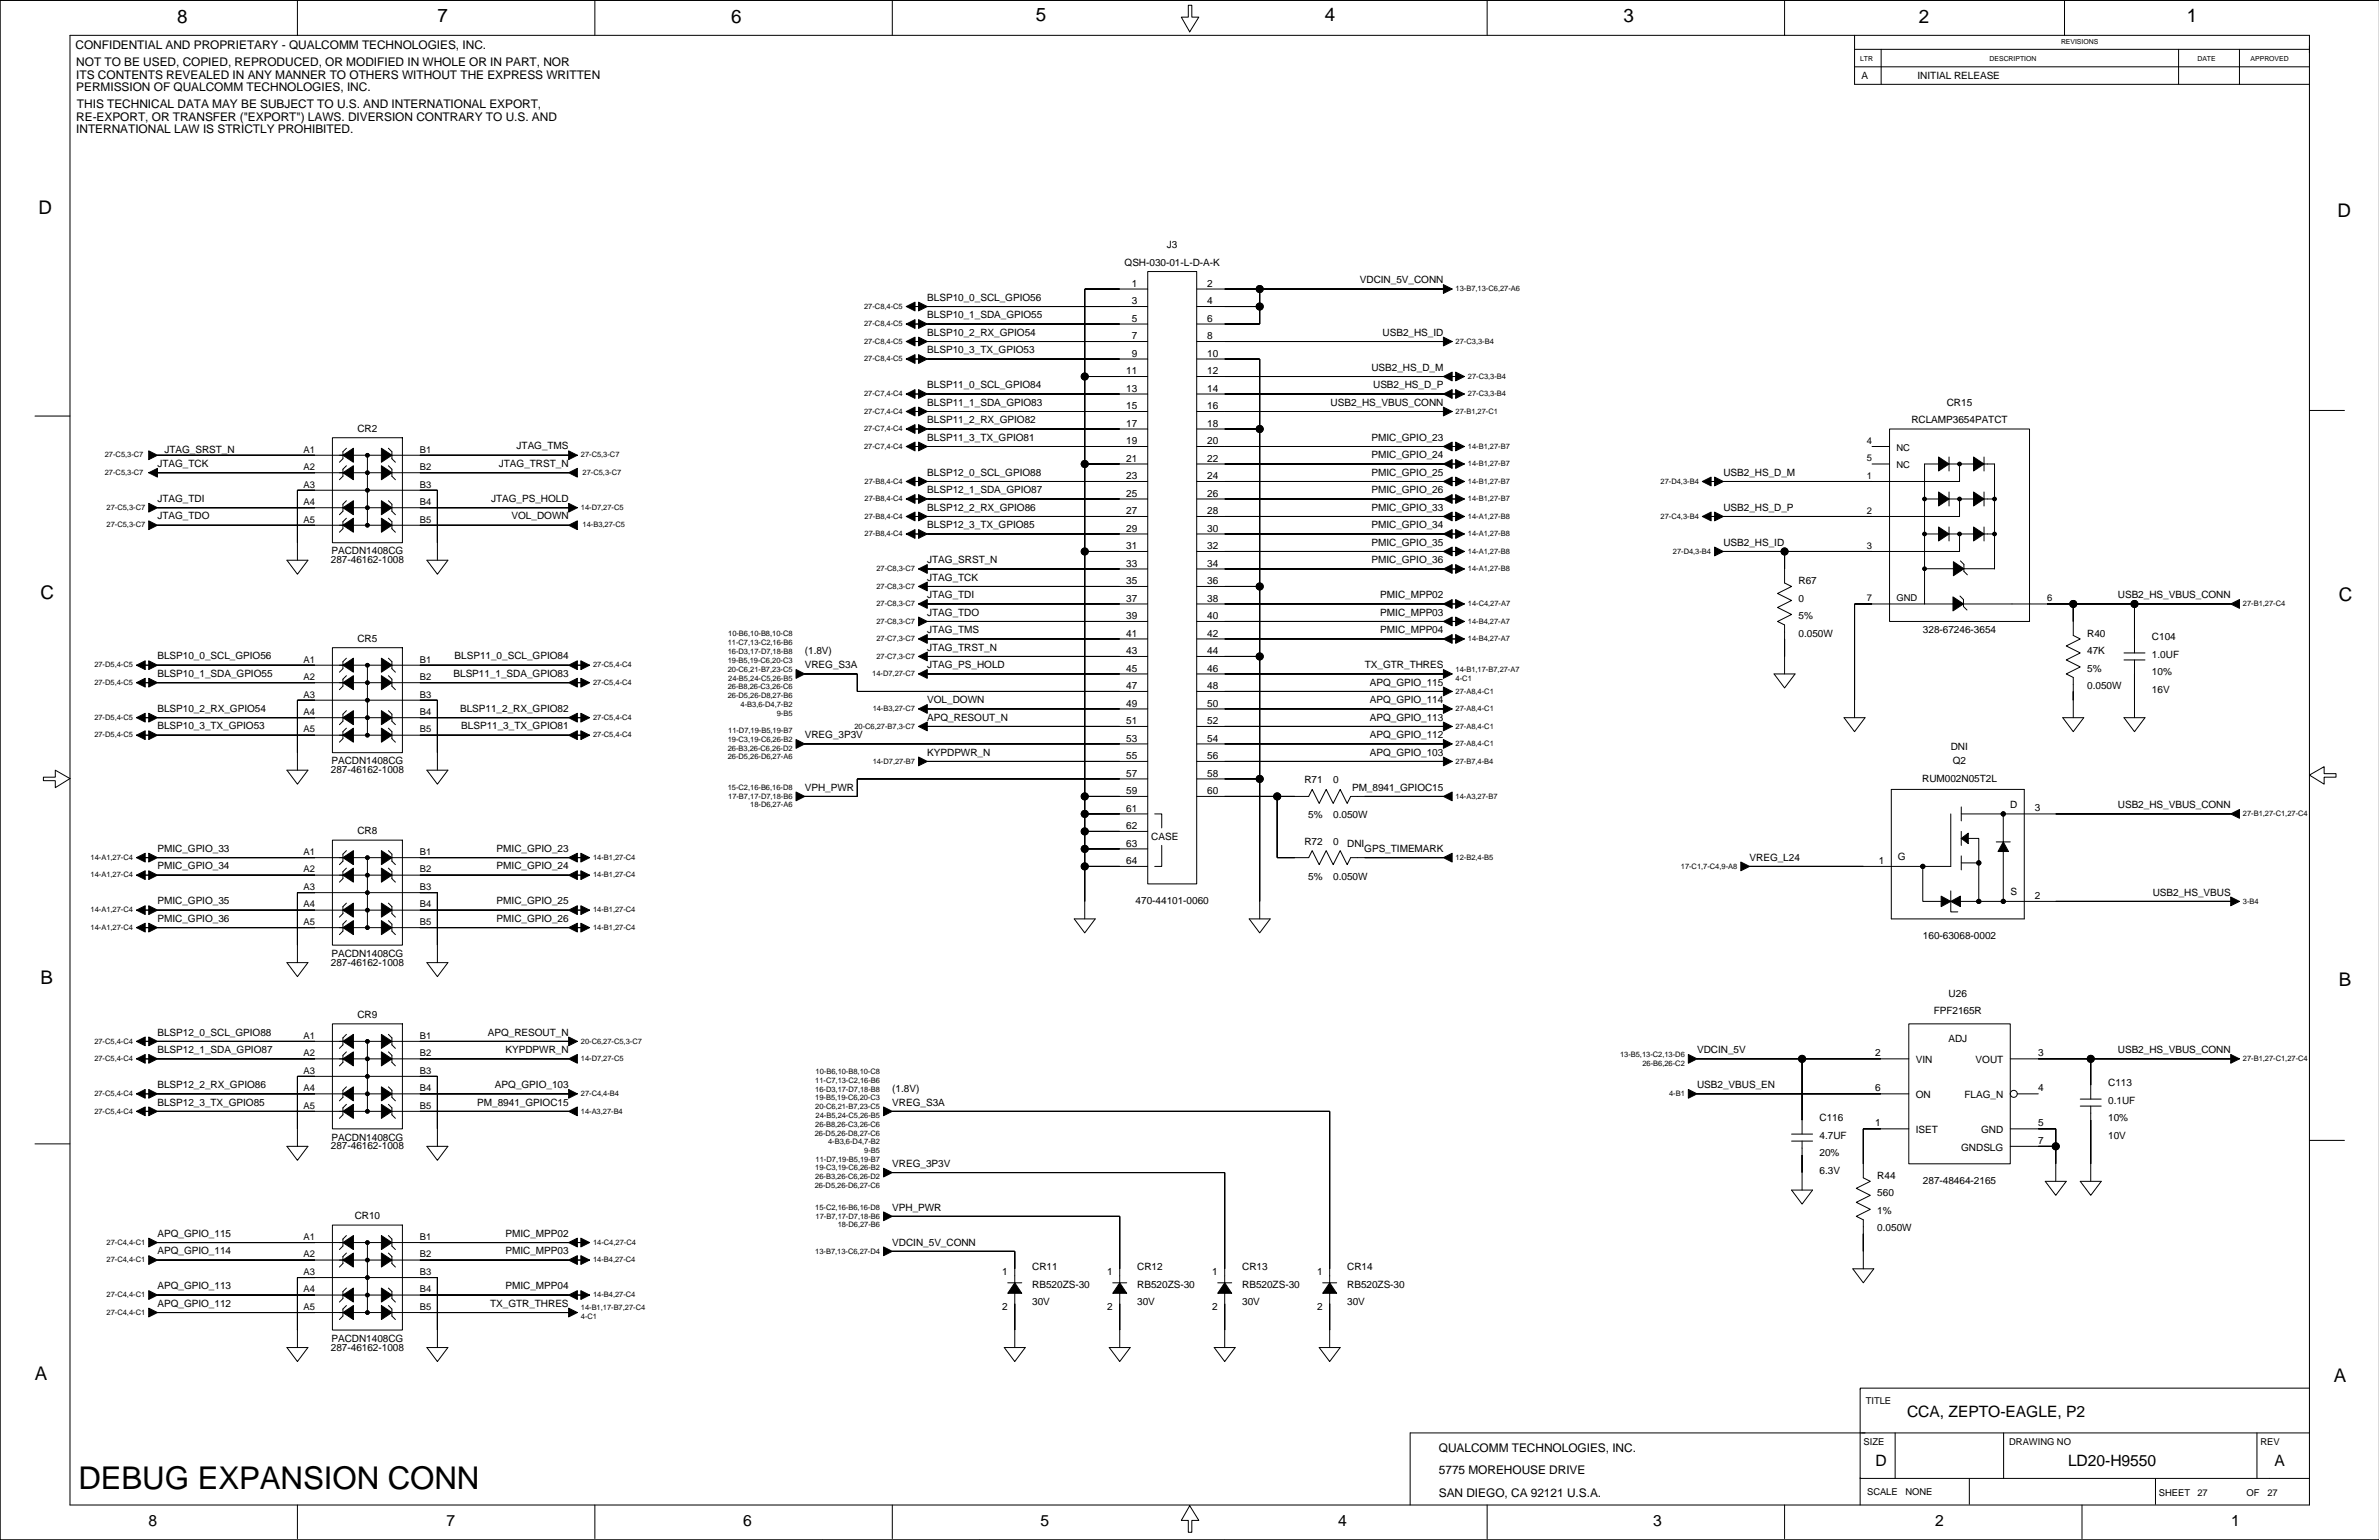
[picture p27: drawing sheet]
<svg xmlns="http://www.w3.org/2000/svg" width="863mm" height="559mm" viewBox="0 0 863 559" stroke-linecap="round" stroke-linejoin="round" font-family="sans-serif">
<defs><g id="words">
<text font-size="11.4" x="28.4" y="540.5">DEBUG EXPANSION CONN</text>
<g font-size="6.8">
<text x="64.2" y="8.2">8</text>
<text x="158.7" y="8">7</text>
<text x="265.4" y="8.2">6</text>
<text x="375.8" y="7.5">5</text>
<text x="480.7" y="7.5">4</text>
<text x="589.1" y="8">3</text>
<text x="696.3" y="8.2">2</text>
<text x="793.6" y="8">1</text>
<text x="14" y="77.8">D</text>
<text x="848.2" y="78.6">D</text>
<text x="14.7" y="217.5">C</text>
<text x="848.7" y="218.2">C</text>
<text x="14.7" y="357.1">B</text>
<text x="848.7" y="357.9">B</text>
<text x="12.7" y="500.6">A</text>
<text x="846.9" y="501.4">A</text>
</g>
<g font-size="5.7">
<text x="692" y="514.3">CCA, ZEPTO-EAGLE, P2</text>
<text x="680.6" y="532.1">D</text>
<text x="750.4" y="532.1">LD20-H9550</text>
<text x="825.3" y="532.1">A</text>
<text x="53.8" y="553.7">8</text>
<text x="162" y="553.7">7</text>
<text x="269.7" y="553.7">6</text>
<text x="377.6" y="553.7">5</text>
<text x="485.5" y="553.7">4</text>
<text x="599.8" y="553.7">3</text>
<text x="702.1" y="553.7">2</text>
<text x="809.6" y="553.7">1</text>
</g>
<g font-size="4.3">
<text x="27.4" y="18">CONFIDENTIAL AND PROPRIETARY - QUALCOMM TECHNOLOGIES, INC.</text>
<text x="27.7" y="24.1">NOT TO BE USED, COPIED, REPRODUCED, OR MODIFIED IN WHOLE OR IN PART, NOR</text>
<text x="27.7" y="28.6">ITS CONTENTS REVEALED IN ANY MANNER TO OTHERS WITHOUT THE EXPRESS WRITTEN</text>
<text x="27.7" y="33.2">PERMISSION OF QUALCOMM TECHNOLOGIES, INC.</text>
<text x="27.9" y="39.3">THIS TECHNICAL DATA MAY BE SUBJECT TO U.S. AND INTERNATIONAL EXPORT,</text>
<text x="27.7" y="43.9">RE-EXPORT, OR TRANSFER (&quot;EXPORT&quot;) LAWS. DIVERSION CONTRARY TO U.S. AND</text>
<text x="27.7" y="48.4">INTERNATIONAL LAW IS STRICTLY PROHIBITED.</text>
<text x="522.1" y="526.9">QUALCOMM TECHNOLOGIES, INC.</text>
<text x="522.1" y="534.7">5775 MOREHOUSE DRIVE</text>
<text x="522.1" y="543.1">SAN DIEGO, CA 92121 U.S.A.</text>
</g>
<g font-size="3.6">
<text x="675.5" y="28.8">A</text>
<text x="695.8" y="28.8">INITIAL RELEASE</text>
<text x="423.4" y="90.1">J3</text>
<text x="408.1" y="96.4">QSH-030-01-L-D-A-K</text>
<text x="410.6" y="104.1">1</text>
<text x="438.1" y="104.1">2</text>
<text x="493.4" y="102.8">VDCIN_5V_CONN</text>
<text x="336.5" y="109.1">BLSP10_0_SCL_GPIO56</text>
<text x="410.6" y="110.4">3</text>
<text x="438.1" y="110.4">4</text>
<text x="336.5" y="115.5">BLSP10_1_SDA_GPIO55</text>
<text x="410.6" y="116.7">5</text>
<text x="438.1" y="116.7">6</text>
<text x="336.5" y="121.8">BLSP10_2_RX_GPIO54</text>
<text x="410.6" y="123.1">7</text>
<text x="438.1" y="123.1">8</text>
<text x="501.7" y="121.8">USB2_HS_ID</text>
<text x="336.5" y="128.2">BLSP10_3_TX_GPIO53</text>
<text x="410.6" y="129.4">9</text>
<text x="438.1" y="129.4">10</text>
<text x="408.6" y="135.8">11</text>
<text x="438.1" y="135.8">12</text>
<text x="497.6" y="134.5">USB2_HS_D_M</text>
<text x="336.5" y="140.9">BLSP11_0_SCL_GPIO84</text>
<text x="408.6" y="142.1">13</text>
<text x="438.1" y="142.1">14</text>
<text x="498.3" y="140.9">USB2_HS_D_P</text>
<text x="336.5" y="147.2">BLSP11_1_SDA_GPIO83</text>
<text x="408.6" y="148.5">15</text>
<text x="438.1" y="148.5">16</text>
<text x="482.8" y="147.2">USB2_HS_VBUS_CONN</text>
<text x="706.4" y="147.2">CR15</text>
<text x="336.5" y="153.6">BLSP11_2_RX_GPIO82</text>
<text x="408.6" y="154.8">17</text>
<text x="438.1" y="154.8">18</text>
<text x="693.6" y="153.6">RCLAMP3654PATCT</text>
<text x="129.7" y="156.7">CR2</text>
<text x="336.5" y="159.9">BLSP11_3_TX_GPIO81</text>
<text x="408.6" y="161.2">19</text>
<text x="438.1" y="161.2">20</text>
<text x="497.6" y="159.9">PMIC_GPIO_23</text>
<text x="59.7" y="164.2">JTAG_SRST_N</text>
<text x="187.5" y="163.1">JTAG_TMS</text>
<text x="408.6" y="167.5">21</text>
<text x="438.1" y="167.5">22</text>
<text x="497.6" y="166.3">PMIC_GPIO_24</text>
<text x="57.1" y="169.4">JTAG_TCK</text>
<text x="181" y="169.4">JTAG_TRST_N</text>
<text x="336.5" y="172.6">BLSP12_0_SCL_GPIO88</text>
<text x="408.6" y="173.9">23</text>
<text x="438.1" y="173.9">24</text>
<text x="497.6" y="172.6">PMIC_GPIO_25</text>
<text x="625.3" y="172.6">USB2_HS_D_M</text>
<text x="336.5" y="179">BLSP12_1_SDA_GPIO87</text>
<text x="497.6" y="179">PMIC_GPIO_26</text>
<text x="57.1" y="182.1">JTAG_TDI</text>
<text x="178.2" y="182.1">JTAG_PS_HOLD</text>
<text x="336.5" y="185.3">BLSP12_2_RX_GPIO86</text>
<text x="408.6" y="180.2">25</text>
<text x="438.1" y="180.2">26</text>
<text x="497.6" y="185.3">PMIC_GPIO_33</text>
<text x="625.3" y="185.3">USB2_HS_D_P</text>
<text x="57.1" y="188.5">JTAG_TDO</text>
<text x="185.6" y="188.5">VOL_DOWN</text>
<text x="336.5" y="191.7">BLSP12_3_TX_GPIO85</text>
<text x="408.6" y="186.6">27</text>
<text x="438.1" y="186.6">28</text>
<text x="497.6" y="191.7">PMIC_GPIO_34</text>
<text x="408.6" y="192.9">29</text>
<text x="438.1" y="192.9">30</text>
<text x="120.3" y="201.2">PACDN1408CG</text>
<text x="408.6" y="199.3">31</text>
<text x="438.1" y="199.3">32</text>
<text x="497.6" y="198">PMIC_GPIO_35</text>
<text x="625.3" y="198">USB2_HS_ID</text>
<text x="120.1" y="204.4">287-46162-1008</text>
<text x="336.5" y="204.4">JTAG_SRST_N</text>
<text x="408.6" y="205.6">33</text>
<text x="438.1" y="205.6">34</text>
<text x="497.6" y="204.4">PMIC_GPIO_36</text>
<text x="336.5" y="210.7">JTAG_TCK</text>
<text x="408.6" y="212">35</text>
<text x="438.1" y="212">36</text>
<text x="652.6" y="211.9">R67</text>
<text x="336.5" y="217.1">JTAG_TDI</text>
<text x="408.6" y="218.3">37</text>
<text x="438.1" y="218.3">38</text>
<text x="500.9" y="217.1">PMIC_MPP02</text>
<text x="652.6" y="218.3">0</text>
<text x="768.5" y="217.1">USB2_HS_VBUS_CONN</text>
<text x="336.5" y="223.4">JTAG_TDO</text>
<text x="408.6" y="224.7">39</text>
<text x="438.1" y="224.7">40</text>
<text x="500.9" y="223.4">PMIC_MPP03</text>
<text x="652.6" y="224.6">5%</text>
<text x="129.7" y="232.9">CR5</text>
<text x="336.5" y="229.8">JTAG_TMS</text>
<text x="408.6" y="231">41</text>
<text x="438.1" y="231">42</text>
<text x="500.9" y="229.8">PMIC_MPP04</text>
<text x="652.6" y="231">0.050W</text>
<text x="697.8" y="229.8">328-67246-3654</text>
<text x="757.4" y="231">R40</text>
<text x="780.9" y="232.2">C104</text>
<text x="57.1" y="239.3">BLSP10_0_SCL_GPIO56</text>
<text x="165" y="239.3">BLSP11_0_SCL_GPIO84</text>
<text x="292" y="237.4">(1.8V)</text>
<text x="336.5" y="236.1">JTAG_TRST_N</text>
<text x="408.6" y="237.4">43</text>
<text x="438.1" y="237.4">44</text>
<text x="757.4" y="237.3">47K</text>
<text x="780.9" y="238.6">1.0UF</text>
<text x="57.1" y="245.6">BLSP10_1_SDA_GPIO55</text>
<text x="164.6" y="245.6">BLSP11_1_SDA_GPIO83</text>
<text x="292" y="242.5">VREG_S3A</text>
<text x="336.5" y="242.5">JTAG_PS_HOLD</text>
<text x="408.6" y="243.7">45</text>
<text x="438.1" y="243.7">46</text>
<text x="495.3" y="242.5">TX_GTR_THRES</text>
<text x="757.4" y="243.7">5%</text>
<text x="780.9" y="244.9">10%</text>
<text x="408.6" y="250.1">47</text>
<text x="438.1" y="250.1">48</text>
<text x="497" y="248.8">APQ_GPIO_115</text>
<text x="757.4" y="250">0.050W</text>
<text x="780.9" y="251.3">16V</text>
<text x="336.5" y="255.2">VOL_DOWN</text>
<text x="408.6" y="256.4">49</text>
<text x="438.1" y="256.4">50</text>
<text x="497" y="255.2">APQ_GPIO_114</text>
<text x="57.1" y="258.3">BLSP10_2_RX_GPIO54</text>
<text x="167" y="258.3">BLSP11_2_RX_GPIO82</text>
<text x="336.5" y="261.5">APQ_RESOUT_N</text>
<text x="408.6" y="262.8">51</text>
<text x="438.1" y="262.8">52</text>
<text x="497" y="261.5">APQ_GPIO_113</text>
<text x="57.1" y="264.7">BLSP10_3_TX_GPIO53</text>
<text x="167.4" y="264.7">BLSP11_3_TX_GPIO81</text>
<text x="292" y="267.9">VREG_3P3V</text>
<text x="408.6" y="269.1">53</text>
<text x="438.1" y="269.1">54</text>
<text x="497" y="267.9">APQ_GPIO_112</text>
<text x="336.5" y="274.2">KYPDPWR_N</text>
<text x="408.6" y="275.5">55</text>
<text x="438.1" y="275.5">56</text>
<text x="497" y="274.2">APQ_GPIO_103</text>
<text x="707.9" y="272.3">DNI</text>
<text x="120.1" y="280.5">287-46162-1008</text>
<text x="120.3" y="277.4">PACDN1408CG</text>
<text x="408.6" y="281.8">57</text>
<text x="438.1" y="281.8">58</text>
<text x="708.6" y="277.4">Q2</text>
<text x="292" y="286.9">VPH_PWR</text>
<text x="473.3" y="284.3">R71</text>
<text x="483.8" y="284.3">0</text>
<text x="490.6" y="286.9">PM_8941_GPIOC15</text>
<text x="697.5" y="283.7">RUM002N05T2L</text>
<text x="408.6" y="288.2">59</text>
<text x="438.1" y="288.2">60</text>
<text x="729.4" y="293.2">D</text>
<text x="768.5" y="293.2">USB2_HS_VBUS_CONN</text>
<text x="408.6" y="294.5">61</text>
<text x="474.7" y="297">5%</text>
<text x="483.8" y="297">0.050W</text>
<text x="738.3" y="294.4">3</text>
<text x="129.7" y="302.7">CR8</text>
<text x="408.6" y="300.9">62</text>
<text x="417.7" y="304.9">CASE</text>
<text x="57.1" y="309.1">PMIC_GPIO_33</text>
<text x="180.2" y="309.1">PMIC_GPIO_23</text>
<text x="408.6" y="307.2">63</text>
<text x="473.3" y="306.5">R72</text>
<text x="483.8" y="306.5">0</text>
<text x="488.8" y="307.2">DNI</text>
<text x="495" y="309.1">GPS_TIMEMARK</text>
<text x="57.1" y="315.5">PMIC_GPIO_34</text>
<text x="180.2" y="315.5">PMIC_GPIO_24</text>
<text x="408.6" y="313.6">64</text>
<text x="634.9" y="312.3">VREG_L24</text>
<text x="681.7" y="313.4">1</text>
<text x="688.7" y="312.2">G</text>
<text x="474.7" y="319.2">5%</text>
<text x="483.8" y="319.2">0.050W</text>
<text x="57.1" y="328.2">PMIC_GPIO_35</text>
<text x="180.2" y="328.2">PMIC_GPIO_25</text>
<text x="412.1" y="328.2">470-44101-0060</text>
<text x="729.5" y="324.9">S</text>
<text x="738.3" y="326.1">2</text>
<text x="781.1" y="325">USB2_HS_VBUS</text>
<text x="57.1" y="334.5">PMIC_GPIO_36</text>
<text x="180.2" y="334.5">PMIC_GPIO_26</text>
<text x="697.8" y="340.9">160-63068-0002</text>
<text x="120.3" y="347.2">PACDN1408CG</text>
<text x="120.1" y="350.4">287-46162-1008</text>
<text x="707.1" y="361.7">U26</text>
<text x="129.7" y="369.4">CR9</text>
<text x="701.7" y="368.1">FPF2165R</text>
<text x="57.1" y="375.8">BLSP12_0_SCL_GPIO88</text>
<text x="177" y="375.8">APQ_RESOUT_N</text>
<text x="57.1" y="382.1">BLSP12_1_SDA_GPIO87</text>
<text x="183.5" y="382.1">KYPDPWR_N</text>
<text x="615.8" y="382.1">VDCIN_5V</text>
<text x="680.5" y="383.3">2</text>
<text x="707" y="378.3">ADJ</text>
<text x="739.6" y="383.3">3</text>
<text x="768.5" y="382.1">USB2_HS_VBUS_CONN</text>
<text x="695.2" y="385.9">VIN</text>
<text x="716.9" y="385.9">VOUT</text>
<text x="57.1" y="394.8">BLSP12_2_RX_GPIO86</text>
<text x="179.6" y="394.8">APQ_GPIO_103</text>
<text x="615.8" y="394.8">USB2_VBUS_EN</text>
<text x="680.5" y="396">6</text>
<text x="739.6" y="396">4</text>
<text x="765" y="394.1">C113</text>
<text x="57.1" y="401.2">BLSP12_3_TX_GPIO85</text>
<text x="173.2" y="401.2">PM_8941_GPIOC15</text>
<text x="323.8" y="401.2">VREG_S3A</text>
<text x="323.8" y="396.1">(1.8V)</text>
<text x="695.2" y="398.6">ON</text>
<text x="712.9" y="398.6">FLAG_N</text>
<text x="765" y="400.5">0.1UF</text>
<text x="660.2" y="406.8">C116</text>
<text x="765" y="406.8">10%</text>
<text x="120.3" y="413.9">PACDN1408CG</text>
<text x="660.2" y="413.2">4.7UF</text>
<text x="680.5" y="408.7">1</text>
<text x="695.2" y="411.3">ISET</text>
<text x="718.9" y="411.3">GND</text>
<text x="739.6" y="408.7">5</text>
<text x="765" y="413.2">10V</text>
<text x="120.1" y="417">287-46162-1008</text>
<text x="660.2" y="419.5">20%</text>
<text x="711.6" y="417.6">GNDSLG</text>
<text x="739.6" y="415">7</text>
<text x="323.8" y="423.4">VREG_3P3V</text>
<text x="660.2" y="425.9">6.3V</text>
<text x="681.2" y="427.8">R44</text>
<text x="697.8" y="429.7">287-48464-2165</text>
<text x="681.2" y="434.1">560</text>
<text x="128.7" y="442.4">CR10</text>
<text x="323.8" y="439.3">VPH_PWR</text>
<text x="681.2" y="440.5">1%</text>
<text x="57.1" y="448.8">APQ_GPIO_115</text>
<text x="183.4" y="448.8">PMIC_MPP02</text>
<text x="681.2" y="446.8">0.050W</text>
<text x="57.1" y="455.1">APQ_GPIO_114</text>
<text x="183.4" y="455.1">PMIC_MPP03</text>
<text x="323.8" y="452">VDCIN_5V_CONN</text>
<text x="374.6" y="461">CR11</text>
<text x="412.7" y="461">CR12</text>
<text x="450.7" y="461">CR13</text>
<text x="488.8" y="461">CR14</text>
<text x="57.1" y="467.8">APQ_GPIO_113</text>
<text x="183.4" y="467.8">PMIC_MPP04</text>
<text x="363.7" y="462.5">1</text>
<text x="374.6" y="467.4">RB520ZS-30</text>
<text x="401.8" y="462.5">1</text>
<text x="412.7" y="467.4">RB520ZS-30</text>
<text x="439.8" y="462.5">1</text>
<text x="450.7" y="467.4">RB520ZS-30</text>
<text x="477.9" y="462.5">1</text>
<text x="488.8" y="467.4">RB520ZS-30</text>
<text x="374.6" y="473.7">30V</text>
<text x="412.7" y="473.7">30V</text>
<text x="450.7" y="473.7">30V</text>
<text x="488.8" y="473.7">30V</text>
<text x="57.1" y="474.2">APQ_GPIO_112</text>
<text x="177.8" y="474.2">TX_GTR_THRES</text>
<text x="363.7" y="475.2">2</text>
<text x="401.8" y="475.2">2</text>
<text x="439.8" y="475.2">2</text>
<text x="477.9" y="475.2">2</text>
<text x="120.1" y="490.1">287-46162-1008</text>
<text x="120.3" y="486.9">PACDN1408CG</text>
</g>
<g font-size="3.4">
<text x="677.4" y="161">4</text>
<text x="110.1" y="164.2">A1</text>
<text x="152.4" y="164.2">B1</text>
<text x="677.4" y="167.4">5</text>
<text x="688.2" y="163.6">NC</text>
<text x="110.1" y="170.6">A2</text>
<text x="152.4" y="170.6">B2</text>
<text x="677.4" y="173.7">1</text>
<text x="688.2" y="169.9">NC</text>
<text x="110.1" y="176.9">A3</text>
<text x="152.4" y="176.9">B3</text>
<text x="110.1" y="183.3">A4</text>
<text x="152.4" y="183.3">B4</text>
<text x="110.1" y="189.6">A5</text>
<text x="152.4" y="189.6">B5</text>
<text x="677.4" y="186.4">2</text>
<text x="677.4" y="199.1">3</text>
<text x="677.4" y="218.2">7</text>
<text x="688.2" y="218.2">GND</text>
<text x="742.8" y="218.2">6</text>
<text x="110.1" y="240.4">A1</text>
<text x="152.4" y="240.4">B1</text>
<text x="110.1" y="246.7">A2</text>
<text x="152.4" y="246.7">B2</text>
<text x="110.1" y="253.1">A3</text>
<text x="152.4" y="253.1">B3</text>
<text x="110.1" y="259.4">A4</text>
<text x="152.4" y="259.4">B4</text>
<text x="110.1" y="265.8">A5</text>
<text x="152.4" y="265.8">B5</text>
<text x="110.1" y="310.2">A1</text>
<text x="152.4" y="310.2">B1</text>
<text x="110.1" y="316.6">A2</text>
<text x="152.4" y="316.6">B2</text>
<text x="110.1" y="322.9">A3</text>
<text x="152.4" y="322.9">B3</text>
<text x="110.1" y="329.3">A4</text>
<text x="152.4" y="329.3">B4</text>
<text x="110.1" y="335.6">A5</text>
<text x="152.4" y="335.6">B5</text>
<text x="110.1" y="376.9">A1</text>
<text x="152.4" y="376.9">B1</text>
<text x="110.1" y="383.2">A2</text>
<text x="152.4" y="383.2">B2</text>
<text x="110.1" y="389.6">A3</text>
<text x="152.4" y="389.6">B3</text>
<text x="110.1" y="395.9">A4</text>
<text x="152.4" y="395.9">B4</text>
<text x="110.1" y="402.3">A5</text>
<text x="152.4" y="402.3">B5</text>
<text x="110.1" y="449.9">A1</text>
<text x="152.4" y="449.9">B1</text>
<text x="110.1" y="456.2">A2</text>
<text x="152.4" y="456.2">B2</text>
<text x="110.1" y="462.6">A3</text>
<text x="152.4" y="462.6">B3</text>
<text x="110.1" y="468.9">A4</text>
<text x="152.4" y="468.9">B4</text>
<text x="110.1" y="475.3">A5</text>
<text x="152.4" y="475.3">B5</text>
<text x="677" y="509.3">TITLE</text>
<text x="676.2" y="524.3">SIZE</text>
<text x="729.1" y="524.3">DRAWING NO</text>
<text x="820.2" y="524.3">REV</text>
<text x="677.5" y="542.6">SCALE</text>
<text x="691.4" y="542.6">NONE</text>
<text x="783.4" y="542.8">SHEET</text>
<text x="797.4" y="542.8">27</text>
<text x="815.2" y="542.8">OF</text>
<text x="822.8" y="542.8">27</text>
</g>
<g font-size="2.7">
<text x="528.2" y="105.7">13-B7,13-C6,27-A6</text>
<text x="313.6" y="112">27-C8,4-C5</text>
<text x="313.6" y="118.4">27-C8,4-C5</text>
<text x="313.6" y="124.7">27-C8,4-C5</text>
<text x="528.2" y="124.7">27-C3,3-B4</text>
<text x="313.6" y="131.1">27-C8,4-C5</text>
<text x="532.6" y="137.4">27-C3,3-B4</text>
<text x="313.6" y="143.8">27-C7,4-C4</text>
<text x="532.6" y="143.8">27-C3,3-B4</text>
<text x="313.6" y="150.1">27-C7,4-C4</text>
<text x="528.2" y="150.1">27-B1,27-C1</text>
<text x="313.6" y="156.5">27-C7,4-C4</text>
<text x="38" y="166">27-C5,3-C7</text>
<text x="210.8" y="166">27-C5,3-C7</text>
<text x="313.6" y="162.8">27-C7,4-C4</text>
<text x="532.6" y="162.8">14-B1,27-B7</text>
<text x="38" y="172.4">27-C5,3-C7</text>
<text x="211.4" y="172.4">27-C5,3-C7</text>
<text x="532.6" y="169.2">14-B1,27-B7</text>
<text x="313.7" y="175.5">27-B8,4-C4</text>
<text x="532.6" y="175.5">14-B1,27-B7</text>
<text x="602.6" y="175.5">27-D4,3-B4</text>
<text x="38.7" y="185">27-C5,3-C7</text>
<text x="210.8" y="185">14-D7,27-C5</text>
<text x="313.7" y="181.9">27-B8,4-C4</text>
<text x="532.6" y="181.9">14-B1,27-B7</text>
<text x="38.7" y="191.4">27-C5,3-C7</text>
<text x="211.4" y="191.4">14-B3,27-C5</text>
<text x="313.7" y="188.2">27-B8,4-C4</text>
<text x="532.6" y="188.2">14-A1,27-B8</text>
<text x="602.6" y="188.2">27-C4,3-B4</text>
<text x="313.7" y="194.6">27-B8,4-C4</text>
<text x="532.6" y="194.6">14-A1,27-B8</text>
<text x="532.6" y="200.9">14-A1,27-B8</text>
<text x="607" y="200.9">27-D4,3-B4</text>
<text x="318" y="207.3">27-C8,3-C7</text>
<text x="532.6" y="207.3">14-A1,27-B8</text>
<text x="318" y="213.6">27-C8,3-C7</text>
<text x="318" y="220">27-C8,3-C7</text>
<text x="532.6" y="220">14-C4,27-A7</text>
<text x="813.9" y="220">27-B1,27-C4</text>
<text x="318" y="226.3">27-C8,3-C7</text>
<text x="532.6" y="226.3">14-B4,27-A7</text>
<text x="264.2" y="230.9">10-B6,10-B8,10-C8</text>
<text x="318" y="232.7">27-C7,3-C7</text>
<text x="532.6" y="232.7">14-B4,27-A7</text>
<text x="264.1" y="234.2">11-C7,13-C2,16-B6</text>
<text x="264.1" y="237.4">16-D3,17-D7,18-B8</text>
<text x="318" y="239">27-C7,3-C7</text>
<text x="34.2" y="242.2">27-D5,4-C5</text>
<text x="215.2" y="242.2">27-C5,4-C4</text>
<text x="264.1" y="240.6">19-B5,19-C6,20-C3</text>
<text x="264.1" y="243.8">20-C6,21-B7,23-C5</text>
<text x="316.5" y="245.4">14-D7,27-C7</text>
<text x="528.2" y="243.8">14-B1,17-B7,27-A7</text>
<text x="34.2" y="248.5">27-D5,4-C5</text>
<text x="215.2" y="248.5">27-C5,4-C4</text>
<text x="264.1" y="250.2">26-B8,26-C3,26-C6</text>
<text x="264.2" y="247">24-B5,24-C5,26-B5</text>
<text x="528.2" y="247">4-C1</text>
<text x="528.2" y="251.7">27-A8,4-C1</text>
<text x="264.1" y="253.4">26-D5,26-D8,27-B6</text>
<text x="268.8" y="256.6">4-B3,6-D4,7-B2</text>
<text x="34.2" y="261.2">27-D5,4-C5</text>
<text x="215.2" y="261.2">27-C5,4-C4</text>
<text x="281.9" y="259.8">9-B5</text>
<text x="316.7" y="258.1">14-B3,27-C7</text>
<text x="528.2" y="258.1">27-A8,4-C1</text>
<text x="34.2" y="267.6">27-D5,4-C5</text>
<text x="215.2" y="267.6">27-C5,4-C4</text>
<text x="264.1" y="269.2">19-C3,19-C6,26-B2</text>
<text x="264.2" y="266">11-D7,19-B5,19-B7</text>
<text x="310" y="264.4">20-C6,27-B7,3-C7</text>
<text x="528.2" y="264.4">27-A8,4-C1</text>
<text x="264.1" y="272.4">26-B3,26-C6,26-D2</text>
<text x="264.1" y="275.6">26-D5,26-D6,27-A6</text>
<text x="528.2" y="270.8">27-A8,4-C1</text>
<text x="316.7" y="277.1">14-D7,27-B7</text>
<text x="528.2" y="277.1">27-B7,4-B4</text>
<text x="264.1" y="286.6">15-C2,16-B6,16-D8</text>
<text x="264.2" y="289.8">17-B7,17-D7,18-B6</text>
<text x="272.2" y="293">18-D6,27-A6</text>
<text x="528.2" y="289.8">14-A3,27-B7</text>
<text x="813.9" y="296.1">27-B1,27-C1,27-C4</text>
<text x="32.9" y="312">14-A1,27-C4</text>
<text x="215.2" y="312">14-B1,27-C4</text>
<text x="528.2" y="312">12-B2,4-B5</text>
<text x="609.9" y="315.2">17-C1,7-C4,9-A8</text>
<text x="32.9" y="318.4">14-A1,27-C4</text>
<text x="215.2" y="318.4">14-B1,27-C4</text>
<text x="813.9" y="327.9">3-B4</text>
<text x="32.9" y="331.1">14-A1,27-C4</text>
<text x="215.2" y="331.1">14-B1,27-C4</text>
<text x="32.9" y="337.4">14-A1,27-C4</text>
<text x="215.2" y="337.4">14-B1,27-C4</text>
<text x="34.2" y="378.7">27-C5,4-C4</text>
<text x="210.8" y="378.7">20-C6,27-C5,3-C7</text>
<text x="587.9" y="383.4">13-B5,13-C2,13-D6</text>
<text x="34.2" y="385">27-C5,4-C4</text>
<text x="210.8" y="385">14-D7,27-C5</text>
<text x="296" y="389.7">10-B6,10-B8,10-C8</text>
<text x="596" y="386.6">26-B6,26-C2</text>
<text x="813.9" y="385">27-B1,27-C1,27-C4</text>
<text x="295.8" y="392.9">11-C7,13-C2,16-B6</text>
<text x="34.2" y="397.7">27-C5,4-C4</text>
<text x="210.8" y="397.7">27-C4,4-B4</text>
<text x="295.8" y="396.1">16-D3,17-D7,18-B8</text>
<text x="295.8" y="399.3">19-B5,19-C6,20-C3</text>
<text x="605.6" y="397.7">4-B1</text>
<text x="34.2" y="404.1">27-C5,4-C4</text>
<text x="210.8" y="404.1">14-A3,27-B4</text>
<text x="295.8" y="402.5">20-C6,21-B7,23-C5</text>
<text x="296" y="405.7">24-B5,24-C5,26-B5</text>
<text x="295.7" y="412.1">26-D5,26-D8,27-C6</text>
<text x="295.8" y="408.9">26-B8,26-C3,26-C6</text>
<text x="300.5" y="415.3">4-B3,6-D4,7-B2</text>
<text x="313.6" y="418.5">9-B5</text>
<text x="295.8" y="424.7">19-C3,19-C6,26-B2</text>
<text x="296" y="421.5">11-D7,19-B5,19-B7</text>
<text x="295.7" y="431.1">26-D5,26-D6,27-C6</text>
<text x="295.8" y="427.9">26-B3,26-C6,26-D2</text>
<text x="295.8" y="439">15-C2,16-B6,16-D8</text>
<text x="296" y="442.2">17-B7,17-D7,18-B6</text>
<text x="304" y="445.4">18-D6,27-B6</text>
<text x="38.7" y="451.7">27-C4,4-C1</text>
<text x="215.2" y="451.7">14-C4,27-C4</text>
<text x="295.8" y="454.9">13-B7,13-C6,27-D4</text>
<text x="38.7" y="458">27-C4,4-C1</text>
<text x="215.2" y="458">14-B4,27-C4</text>
<text x="38.7" y="470.7">27-C4,4-C1</text>
<text x="215.2" y="470.7">14-B4,27-C4</text>
<text x="38.7" y="477.1">27-C4,4-C1</text>
<text x="210.8" y="475.5">14-B1,17-B7,27-C4</text>
<text x="210.8" y="478.7">4-C1</text>
</g>
<g font-size="2.5">
<text x="747.9" y="16.1">REVISIONS</text>
<text x="675" y="22.2">LTR</text>
<text x="722" y="22.2">DESCRIPTION</text>
<text x="797.4" y="22.2">DATE</text>
<text x="816.7" y="22.2">APPROVED</text>
</g>
</g></defs>
<g fill="none" stroke="#000" stroke-width=".36">
<path d="M0 .1h863.3h-863.3v558.7zM25.4 12.8h812.6v533.3h-812.6zM107.9 .1v12.7M215.9 .1v12.7M323.8 .1v12.7M431.2 1.9h1.3v4.3h2.5l-3.3 5.4-3-5.4h2.5zM539.6 .1v12.7M647.6 .1v12.7M672.9 12.8v17.8h165.1M672.9 17.9h165.1M682.6 17.9v12.7M749.1 .1v12.7"/>
<path d="M790.5 17.9v12.7M812.6 17.9v12.7M672.9 24.3h165.1M416.5 98.5h17.7v222.2h-17.7zM332 111.2h3.2M332 117.6h3.2M336.5 111.2h.1M336.5 117.6h.1M336.5 111.2h80M336.5 117.6h80M416.5 104.9h-22.9v228.5M434.2 111.2h22.9"/>
<path d="M434.2 104.9h89.6M457.1 104.9v12.7h-22.9M523.8 104.9h.1M332 123.9h3.2M332 130.3h3.2M336.5 123.9h.1M336.5 130.3h.1M336.5 123.9h80M336.5 130.3h80M393.6 136.6h22.9M434.2 123.9h89.6M434.2 130.3h22.9v203.1"/>
<path d="M434.2 136.6h89.6M523.8 123.9h.1M523.8 136.6h.1M525 136.6h3.2M12.7 151h12.7M120.6 158.8h25.4v38.1h-25.4zM332 143h3.2M332 149.3h3.2M332 155.7h3.2M336.5 143h.1M336.5 149.3h.1M336.5 155.7h.1"/>
<path d="M336.5 143h80M336.5 149.3h80M336.5 155.7h80M434.2 143h89.6M434.2 149.3h89.6M434.2 155.7h22.9M523.8 149.3h.1M523.8 143h.1M525 143h3.2M685.6 155.7h50.8v69.8h-50.8zM838 148.9h12.7M57.1 165.2h.1"/>
<path d="M57.1 171.5h.1M57.1 171.5h149.2M57.1 165.2h149.2M125.7 169l-1.3 1.3v2.5l-1.2 1.3M125.7 162.7l-1.3 1.2v2.6l-1.2 1.2M133.3 165.2v25.4M140.9 162.7l1.3 1.2v2.6l1.3 1.2M140.9 169l1.3 1.3v2.5l1.3 1.3M206.3 165.2h.1M206.3 171.5h.1M332 162h3.2M332 174.7h3.2"/>
<path d="M336.5 162h.1M336.5 174.7h.1M336.5 162h80M336.5 174.7h80M393.6 168.4h22.9M434.2 162h89.6M434.2 168.4h89.6M434.2 174.7h89.6M523.8 162h.1M523.8 168.4h.1M523.8 174.7h.1M525 162h3.2"/>
<path d="M525 168.4h3.2M525 174.7h3.2M620.9 174.7h3.2M625.3 174.7h.1M679.3 162h6.3M679.3 168.4h6.3M704.7 168.4h-6.4v50.8M707.2 168.4h10.2M707.2 165.8v5.1M707.2 178.5v5.1M711 168.4v6.3h-85.7M711 168.4h.1"/>
<path d="M718.7 168.4h5v38.1M719.9 165.8v5.1M719.9 178.5v5.1M57.1 184.2h.1M57.1 190.6h.1M57.1 184.2h68.6M57.1 190.6h149.2M125.7 181.7l-1.3 1.3v2.5l-1.2 1.3M125.7 188l-1.3 1.3v2.6l-1.2 1.2M128.2 184.2h10.2M140.9 184.2h65.4M140.9 181.7l1.3 1.3v2.5l1.3 1.3"/>
<path d="M140.9 188l1.3 1.3v2.6l1.3 1.2M206.3 190.6h.1M206.3 184.2h.1M332 181.1h3.2M332 187.4h3.2M332 193.8h3.2M336.5 181.1h.1M336.5 187.4h.1M336.5 193.8h.1M336.5 181.1h80M336.5 187.4h80M336.5 193.8h80"/>
<path d="M434.2 181.1h89.6M434.2 187.4h89.6M434.2 193.8h89.6M523.8 181.1h.1M523.8 187.4h.1M523.8 193.8h.1M525 181.1h3.2M525 187.4h3.2M525 193.8h3.2M620.9 187.4h3.2M625.3 187.4h.1M698.3 193.8h.1"/>
<path d="M698.3 181.1h.1M698.3 181.1h6.4M698.3 193.8h6.4M707.2 181.1h10.2M707.2 193.8h10.2M707.2 191.2v5.1M711 181.1v6.3h-85.7M711 181.1h.1M711 193.8v6.3h-85.7M711 193.8h.1M718.7 181.1h5M718.7 193.8h5"/>
<path d="M719.9 191.2v5.1M723.7 193.8h.1M723.7 181.1h.1M104.1 203.3h7.6l-3.8 5.1zM107.9 203.3v-25.4h50.8v25.4M154.9 203.3h7.6l-3.8 5.1zM336.5 206.5h.1M336.5 212.8h.1M336.5 219.2h.1M336.5 206.5h80M336.5 212.8h80M336.5 219.2h80"/>
<path d="M393.6 200.1h22.9M434.2 200.1h89.6M434.2 206.5h89.6M434.2 212.8h22.9M434.2 219.2h89.6M523.8 219.2h.1M523.8 200.1h.1M523.8 206.5h.1M525 200.1h3.2M525 206.5h3.2M525 219.2h3.2M625.3 200.1h.1"/>
<path d="M647.6 200.1v11.4l2.5 1.3-5.1 2.5 5.1 2.6-5.1 2.5 5.1 2.6-5.1 2.5 2.6 1.3v17.7M698.3 206.5h.1M698.3 206.4h11.2M709.8 219.2h-36.9v41.2M711.2 216.3l1.3 1.2v2.6l1.2 1.3M711.4 203.5l1.2 1.3v2.5l1.3 1.3M712.3 219.2h97.1M712.6 206.4h11.1M752.3 219.2v11.4l2.5 1.2-5 2.6 5 2.5-5 2.6 5 2.5-5 2.5 2.5 1.3v14.6M774.5 219.2v17.7M809.4 219.2h.1M120.6 235h25.4v38.1h-25.4z"/>
<path d="M125.7 238.8l-1.3 1.3v2.5l-1.2 1.3M140.9 238.8l1.3 1.3v2.5l1.3 1.3M336.5 225.5h.1M336.5 231.8h.1M336.5 238.2h.1M336.5 225.5h80M336.5 231.8h80M336.5 238.2h80M434.2 225.5h89.6M434.2 231.8h89.6M434.2 238.2h22.9M523.8 225.5h.1"/>
<path d="M523.8 231.8h.1M525 225.5h3.2M525 231.8h3.2M770.7 239.5h7.6M770.7 236.9h7.6M774.5 239.5v20.9M52.7 247.7h3.2M52.7 241.4h3.2M57.1 241.4h.1M57.1 247.7h.1M57.1 247.7h149.2M57.1 241.4h149.2"/>
<path d="M125.7 245.2l-1.3 1.3v2.5l-1.2 1.3M125.7 257.9l-1.3 1.2v2.6l-1.2 1.3M133.3 241.4v25.4M140.9 245.2l1.3 1.3v2.5l1.3 1.3M140.9 257.9l1.3 1.2v2.6l1.3 1.3M206.3 241.4h.1M206.3 247.7h.1M207.6 247.7h3.2M207.6 241.4h3.2M292 244.5h.1M292 244.5h19.1v6.4h105.4M336.5 244.5h.1"/>
<path d="M336.5 257.2h.1M336.5 244.5h80M336.5 257.2h80M434.2 244.5h89.6M434.2 250.9h89.6M434.2 257.2h89.6M523.8 244.5h.1M523.8 250.9h.1M523.8 257.2h.1M643.7 244.5h7.7l-3.8 5.1zM52.7 260.4h3.2M52.7 266.8h3.2"/>
<path d="M57.1 260.4h.1M57.1 266.8h.1M57.1 260.4h68.6M57.1 266.8h149.2M104.1 279.5h7.6l-3.8 5zM107.9 279.5v-25.4h50.8v25.4M125.7 264.2l-1.3 1.3v2.5l-1.2 1.3M128.2 260.4h10.2M140.9 264.2l1.3 1.3v2.5l1.3 1.3M140.9 260.4h65.4M154.9 279.5h7.6l-3.8 5zM206.3 260.4h.1"/>
<path d="M206.3 266.8h.1M207.6 260.4h3.2M207.6 266.8h3.2M292 269.9h.1M292 269.9h124.5M336.5 276.3h.1M336.5 263.6h.1M336.5 263.6h80M336.5 276.3h80M434.2 263.6h89.6M434.2 269.9h89.6M434.2 276.3h89.6"/>
<path d="M523.8 263.6h.1M523.8 269.9h.1M523.8 276.3h.1M669.1 260.4h7.7l-3.9 5.1zM748.5 260.4h7.6l-3.8 5.1zM770.7 260.4h7.6l-3.8 5.1zM15.7 282h4.4v-2.5l5.3 3-5.3 3.3v-2.5h-4.4zM292 289h.1M393.6 289h22.9M393.6 295.3h22.9M416.5 282.6h-105.4v6.4h-19.1M419 295.3h2.5v5.1"/>
<path d="M434.2 289h40.7l1.2-2.6 2.6 5.1 2.5-5.1 2.6 5.1 2.5-5.1 2.5 5.1 1.3-2.5h33.7M434.2 282.6h22.9M463.4 289v22.2h11.5l1.2-2.5 2.6 5 2.5-5 2.6 5 2.5-5 2.5 5 1.3-2.5h33.7M523.8 289h.1M686.3 286.4h48.2v47h-48.2zM707.9 295.3v19.1h-73M711.7 295.3h15.2v31.8M711.7 292.8v5.1M726.9 295.3h.1M726.9 295.3h82.5M809.4 295.3h.1M838 281.2l5.3-3v2.5h4.4v1.3h-4.4v2.5z"/>
<path d="M52.7 311.2h3.2M52.7 317.6h3.2M57.1 311.2h.1M57.1 317.6h.1M57.1 311.2h149.2M57.1 317.6h149.2M120.6 304.9h25.4v38h-25.4zM125.7 308.7l-1.3 1.2v2.6l-1.2 1.2M125.7 315l-1.3 1.3v2.5l-1.2 1.3M133.3 311.2v25.4M140.9 308.7l1.3 1.2v2.6l1.3 1.2M140.9 315l1.3 1.3v2.5l1.3 1.3"/>
<path d="M206.3 311.2h.1M206.3 317.6h.1M207.6 311.2h3.2M207.6 317.6h3.2M393.6 308h22.9M393.6 314.4h22.9M393.6 301.7h22.9M421.5 306.8v7.6h-2.5M523.8 311.2h.1M634.9 314.4h.1M697.7 314.4h.1M697.7 314.4v12.7h29.2"/>
<path d="M711.7 304.2h6.3v22.9M711.7 301.7v5.1M711.7 310.6v5.1M711.7 313.1h6.3M718 313.1h.1M724.4 305.5h5M52.7 330.3h3.2M52.7 336.6h3.2M57.1 330.3h.1M57.1 336.6h.1M57.1 330.3h68.6M57.1 336.6h149.2"/>
<path d="M125.7 327.7l-1.3 1.3v2.5l-1.2 1.3M125.7 334.1l-1.3 1.2v2.6l-1.2 1.2M128.2 330.3h10.2M140.9 327.7l1.3 1.3v2.5l1.3 1.3M140.9 334.1l1.3 1.2v2.6l1.3 1.2M140.9 330.3h65.4M206.3 330.3h.1M206.3 336.6h.1M207.6 330.3h3.2M207.6 336.6h3.2M389.8 333.4h7.6l-3.8 5.1zM453.3 333.4h7.6l-3.8 5.1z"/>
<path d="M707.9 323.3v7.6h2.5M718 327.1h.1M726.9 327.1h.1M726.9 327.1h82.5M809.4 327.1h.1M104.1 349.3h7.6l-3.8 5.1zM107.9 349.3v-25.4h50.8v25.4M154.9 349.3h7.6l-3.8 5.1zM52.7 377.9h3.2M57.1 377.9h.1M57.1 377.9h149.2M120.6 371.5h25.4v38.1h-25.4z"/>
<path d="M125.7 375.3l-1.3 1.3v2.5l-1.2 1.3M133.3 377.9v25.4M140.9 375.3l1.3 1.3v2.5l1.3 1.3M206.3 377.9h.1M692.6 371.5h36.8v50.8h-36.8zM52.7 384.2h3.2M52.7 396.9h3.2M57.1 384.2h.1M57.1 396.9h.1M57.1 384.2h149.2M57.1 396.9h68.6M125.7 381.7l-1.3 1.2v2.6l-1.2 1.3"/>
<path d="M125.7 394.4l-1.3 1.2v2.6l-1.2 1.3M128.2 396.9h10.2M140.9 381.7l1.3 1.2v2.6l1.3 1.3M140.9 394.4l1.3 1.2v2.6l1.3 1.3M140.9 396.9h65.4M206.3 396.9h.1M206.3 384.2h.1M615.8 384.2h.1M615.8 396.9h.1M615.8 384.2h76.8M615.8 396.9h76.8M653.9 384.2v27.3"/>
<path d="M729.4 384.2h80M732 396.9h7.6M754.8 398.8h7.7M758.7 384.2v14.6M809.4 384.2h.1M12.7 415.1h12.7M52.7 403.3h3.2M57.1 403.3h.1M57.1 403.3h149.2M104.1 416h7.6l-3.8 5zM107.9 416v-25.4h50.8v25.4M125.7 400.7l-1.3 1.3v2.5l-1.2 1.3"/>
<path d="M140.9 400.7l1.3 1.3v2.5l1.3 1.3M154.9 416h7.6l-3.8 5zM206.3 403.3h.1M323.8 403.3h.1M323.8 403.3h158.7v85.7M650.1 414.1h7.6M650.1 411.5h7.6M653.9 414.1v17.7M692.6 409.6h-16.5v17.8l2.6 1.3-5.1 2.5 5.1 2.5-5.1 2.6 5.1 2.5-5.1 2.6 2.5 1.2v17.8M729.4 416h16.6M729.4 409.6h16.6v19.1M754.8 401.4h7.7"/>
<path d="M758.7 401.4v27.3M838 413.8h12.7M323.8 425.5h.1M323.8 425.5h120.6v63.5M650.1 431.8h7.6l-3.8 5.1zM742.1 428.7h7.7l-3.8 5zM754.8 428.7h7.7l-3.8 5zM57.1 450.9h.1M57.1 457.2h.1M57.1 450.9h149.2M57.1 457.2h149.2M120.6 444.5h25.4v38.1h-25.4z"/>
<path d="M125.7 448.3l-1.3 1.3v2.5l-1.2 1.3M125.7 454.7l-1.3 1.3v2.5l-1.2 1.3M133.3 450.9v25.4M140.9 448.3l1.3 1.3v2.5l1.3 1.3M140.9 454.7l1.3 1.3v2.5l1.3 1.3M206.3 450.9h.1M206.3 457.2h.1M207.6 450.9h3.2M207.6 457.2h3.2M323.8 441.4h.1M323.8 454h.1M323.8 454h44.4v35"/>
<path d="M323.8 441.4h82.5v47.6M57.1 469.9h.1M57.1 476.3h.1M57.1 469.9h68.6M57.1 476.3h149.2M125.7 467.4l-1.3 1.3v2.5l-1.2 1.3M125.7 473.7l-1.3 1.3v2.5l-1.2 1.3M128.2 469.9h10.2M140.9 467.4l1.3 1.3v2.5l1.3 1.3M140.9 473.7l1.3 1.3v2.5l1.3 1.3M140.9 469.9h65.4M206.3 476.3h.1"/>
<path d="M206.3 469.9h.1M207.6 469.9h3.2M365.7 465.5h5.1M403.8 465.5h5M441.9 465.5h5M480 465.5h5M672.3 460.4h7.6l-3.8 5.1zM104.1 489h7.6l-3.8 5zM107.9 489v-25.4h50.8v25.4M154.9 489h7.6l-3.8 5zM364.4 489h7.6l-3.8 5zM402.5 489h7.6l-3.8 5z"/>
<path d="M440.6 489h7.6l-3.8 5zM478.7 489h7.6l-3.8 5zM687.7 519.9v16.6M727 519.9v16.6M819 519.9v16.6M838 503.7h-163v42.4M838 519.9h-326.3v26.2M675 536.5h163M714.6 536.5v9.3M782.1 536.5v9.3M0 558.8h863.3M107.9 546.1v12.2"/>
<path d="M215.9 546.1v12.2M298.4 558.8h.1M323.8 546.1v12.2M355.5 558.8h.1M431.7 546.4l3.3 5.3h-2.5v4.3h-1.3v-4.3h-2.5zM444.4 558.8h.1M539.6 546.1v12.2M539.6 558.8h.1M647.6 546.1v12.2M755.5 546.1v12.2"/>
<circle cx="457.1" cy="104.9" r="1.27"/>
<circle cx="457.1" cy="111.2" r="1.27"/>
<circle cx="393.6" cy="136.6" r="1.27"/>
<circle cx="457.1" cy="155.7" r="1.27"/>
<circle cx="133.3" cy="165.2" r=".65"/>
<circle cx="133.3" cy="177.9" r=".65"/>
<circle cx="133.3" cy="171.5" r=".65"/>
<circle cx="393.6" cy="168.4" r="1.27"/>
<circle cx="711" cy="168.4" r=".63"/>
<circle cx="133.3" cy="184.2" r=".65"/>
<circle cx="133.3" cy="190.6" r=".65"/>
<circle cx="698.3" cy="181.1" r=".63"/>
<circle cx="698.3" cy="193.8" r=".63"/>
<circle cx="711" cy="181.1" r=".63"/>
<circle cx="711" cy="193.8" r=".63"/>
<circle cx="723.7" cy="193.8" r=".63"/>
<circle cx="723.7" cy="181.1" r=".63"/>
<circle cx="393.6" cy="200.1" r="1.27"/>
<circle cx="457.1" cy="212.8" r="1.27"/>
<circle cx="647.6" cy="200.1" r="1.27"/>
<circle cx="698.3" cy="206.4" r=".63"/>
<circle cx="752.3" cy="219.2" r="1.27"/>
<circle cx="774.5" cy="219.2" r="1.27"/>
<circle cx="457.1" cy="238.2" r="1.27"/>
<circle cx="133.3" cy="247.7" r=".65"/>
<circle cx="133.3" cy="241.4" r=".65"/>
<circle cx="133.3" cy="254.1" r=".65"/>
<circle cx="133.3" cy="266.8" r=".65"/>
<circle cx="133.3" cy="260.4" r=".65"/>
<circle cx="393.6" cy="289" r="1.27"/>
<circle cx="393.6" cy="295.3" r="1.27"/>
<circle cx="457.1" cy="282.6" r="1.27"/>
<circle cx="463.4" cy="289" r="1.27"/>
<circle cx="726.9" cy="295.3" r=".76"/>
<circle cx="133.3" cy="317.6" r=".65"/>
<circle cx="133.3" cy="311.2" r=".65"/>
<circle cx="393.6" cy="314.4" r="1.27"/>
<circle cx="393.6" cy="308" r="1.27"/>
<circle cx="393.6" cy="301.7" r="1.27"/>
<circle cx="697.7" cy="314.4" r=".76"/>
<circle cx="718" cy="313.1" r=".76"/>
<circle cx="133.3" cy="323.9" r=".65"/>
<circle cx="133.3" cy="330.3" r=".65"/>
<circle cx="133.3" cy="336.6" r=".65"/>
<circle cx="718" cy="327.1" r=".76"/>
<circle cx="726.9" cy="327.1" r=".76"/>
<circle cx="133.3" cy="377.9" r=".65"/>
<circle cx="133.3" cy="396.9" r=".65"/>
<circle cx="133.3" cy="390.6" r=".65"/>
<circle cx="133.3" cy="384.2" r=".65"/>
<circle cx="653.9" cy="384.2" r="1.27"/>
<circle cx="730.7" cy="396.9" r="1.27"/>
<circle cx="758.7" cy="384.2" r="1.27"/>
<circle cx="133.3" cy="403.3" r=".65"/>
<circle cx="746" cy="416" r="1.27"/>
<circle cx="133.3" cy="457.2" r=".65"/>
<circle cx="133.3" cy="450.9" r=".65"/>
<circle cx="133.3" cy="463.6" r=".65"/>
<circle cx="133.3" cy="469.9" r=".65"/>
<circle cx="133.3" cy="476.3" r=".65"/>
</g>
<g fill="#000" stroke="#000" stroke-width=".36">
<path d="M328.9 111.2l3.1-1.6v3.2z" fill-rule="evenodd"/>
<path d="M328.9 117.6l3.1-1.6v3.2z" fill-rule="evenodd"/>
<path d="M333.3 109.6l3.2 1.6-3.2 1.6z" fill-rule="evenodd"/>
<path d="M333.3 116l3.2 1.6-3.2 1.6z" fill-rule="evenodd"/>
<path d="M393.6 104.9v31.7z" fill-rule="evenodd"/>
<path d="M393.6 104.9h12.7z" fill-rule="evenodd"/>
<path d="M336.5 111.2h69.8z" fill-rule="evenodd"/>
<path d="M336.5 117.6h69.8z" fill-rule="evenodd"/>
<path d="M444.4 104.9h12.7z" fill-rule="evenodd"/>
<path d="M457.1 104.9v6.3z" fill-rule="evenodd"/>
<path d="M444.4 111.2h12.7z" fill-rule="evenodd"/>
<path d="M457.1 111.2v6.4z" fill-rule="evenodd"/>
<path d="M444.4 117.6h12.7z" fill-rule="evenodd"/>
<path d="M457.1 104.9h66.7z" fill-rule="evenodd"/>
<path d="M523.8 103.3l3.1 1.6-3.1 1.6z" fill-rule="evenodd"/>
<path d="M328.9 123.9l3.1-1.6v3.2z" fill-rule="evenodd"/>
<path d="M328.9 130.3l3.1-1.6v3.2z" fill-rule="evenodd"/>
<path d="M333.3 122.3l3.2 1.6-3.2 1.6z" fill-rule="evenodd"/>
<path d="M333.3 128.7l3.2 1.6-3.2 1.6z" fill-rule="evenodd"/>
<path d="M393.6 136.6v31.8z" fill-rule="evenodd"/>
<path d="M393.6 136.6h12.7z" fill-rule="evenodd"/>
<path d="M336.5 130.3h69.8z" fill-rule="evenodd"/>
<path d="M336.5 123.9h69.8z" fill-rule="evenodd"/>
<path d="M457.1 130.3v25.4z" fill-rule="evenodd"/>
<path d="M444.4 130.3h12.7z" fill-rule="evenodd"/>
<path d="M523.8 136.6l3.1-1.6v3.2z" fill-rule="evenodd"/>
<path d="M444.4 123.9h79.4z" fill-rule="evenodd"/>
<path d="M444.4 136.6h79.4z" fill-rule="evenodd"/>
<path d="M523.8 122.3l3.1 1.6-3.1 1.6z" fill-rule="evenodd"/>
<path d="M528.2 135l3.2 1.6-3.2 1.6z" fill-rule="evenodd"/>
<path d="M328.9 143l3.1-1.6v3.2z" fill-rule="evenodd"/>
<path d="M328.9 149.3l3.1-1.6v3.2z" fill-rule="evenodd"/>
<path d="M328.9 155.7l3.1-1.6v3.2z" fill-rule="evenodd"/>
<path d="M333.3 141.4l3.2 1.6-3.2 1.6z" fill-rule="evenodd"/>
<path d="M333.3 147.7l3.2 1.6-3.2 1.6z" fill-rule="evenodd"/>
<path d="M333.3 154.1l3.2 1.6-3.2 1.6z" fill-rule="evenodd"/>
<path d="M336.5 143h69.8z" fill-rule="evenodd"/>
<path d="M336.5 149.3h69.8z" fill-rule="evenodd"/>
<path d="M336.5 155.7h69.8z" fill-rule="evenodd"/>
<path d="M457.1 155.7v57.1z" fill-rule="evenodd"/>
<path d="M444.4 155.7h12.7z" fill-rule="evenodd"/>
<path d="M523.8 143l3.1-1.6v3.2z" fill-rule="evenodd"/>
<path d="M444.4 143h79.4z" fill-rule="evenodd"/>
<path d="M444.4 149.3h79.4z" fill-rule="evenodd"/>
<path d="M523.8 147.7l3.1 1.6-3.1 1.6z" fill-rule="evenodd"/>
<path d="M528.2 141.4l3.2 1.6-3.2 1.6z" fill-rule="evenodd"/>
<path d="M54 171.5l3.1-1.5v3.1z" fill-rule="evenodd"/>
<path d="M54 163.6l3.1 1.6-3.1 1.6z" fill-rule="evenodd"/>
<path d="M107.9 177.9v19z" fill-rule="evenodd"/>
<path d="M107.9 177.9h6.4z" fill-rule="evenodd"/>
<path d="M57.1 165.2h57.2z" fill-rule="evenodd"/>
<path d="M57.1 171.5h57.2z" fill-rule="evenodd"/>
<path d="M124.4 171.5l3.8-2.5v5.1z" fill-rule="evenodd"/>
<path d="M124.4 165.2l3.8-2.5v5z" fill-rule="evenodd"/>
<path d="M138.4 169l3.8 2.5-3.8 2.6z" fill-rule="evenodd"/>
<path d="M138.4 162.7l3.8 2.5-3.8 2.5z" fill-rule="evenodd"/>
<path d="M152.4 177.9h6.3z" fill-rule="evenodd"/>
<path d="M158.7 177.9v19z" fill-rule="evenodd"/>
<path d="M152.4 171.5h53.9z" fill-rule="evenodd"/>
<path d="M152.4 165.2h53.9z" fill-rule="evenodd"/>
<path d="M206.3 171.5l3.2-1.5v3.1z" fill-rule="evenodd"/>
<path d="M206.3 163.6l3.2 1.6-3.2 1.6z" fill-rule="evenodd"/>
<path d="M328.9 162l3.1-1.6v3.2z" fill-rule="evenodd"/>
<path d="M328.9 174.7l3.1-1.6v3.2z" fill-rule="evenodd"/>
<path d="M333.3 160.4l3.2 1.6-3.2 1.6z" fill-rule="evenodd"/>
<path d="M333.3 173.1l3.2 1.6-3.2 1.6z" fill-rule="evenodd"/>
<path d="M393.6 168.4v31.7z" fill-rule="evenodd"/>
<path d="M393.6 168.4h12.7z" fill-rule="evenodd"/>
<path d="M336.5 162h69.8z" fill-rule="evenodd"/>
<path d="M336.5 174.7h69.8z" fill-rule="evenodd"/>
<path d="M523.8 162l3.1-1.6v3.2z" fill-rule="evenodd"/>
<path d="M523.8 168.4l3.1-1.6v3.2z" fill-rule="evenodd"/>
<path d="M523.8 174.7l3.1-1.6v3.2z" fill-rule="evenodd"/>
<path d="M444.4 162h79.4z" fill-rule="evenodd"/>
<path d="M444.4 168.4h79.4z" fill-rule="evenodd"/>
<path d="M444.4 174.7h79.4z" fill-rule="evenodd"/>
<path d="M528.2 160.4l3.2 1.6-3.2 1.6z" fill-rule="evenodd"/>
<path d="M528.2 166.8l3.2 1.6-3.2 1.6z" fill-rule="evenodd"/>
<path d="M528.2 173.1l3.2 1.6-3.2 1.6z" fill-rule="evenodd"/>
<path d="M617.7 174.7l3.2-1.6v3.2z" fill-rule="evenodd"/>
<path d="M622.2 173.1l3.1 1.6-3.1 1.6z" fill-rule="evenodd"/>
<path d="M625.3 174.7h54z" fill-rule="evenodd"/>
<path d="M703.4 165.8l3.8 2.6-3.8 2.5z" fill-rule="evenodd"/>
<path d="M716.1 165.8l3.8 2.6-3.8 2.5z" fill-rule="evenodd"/>
<path d="M54 182.6l3.1 1.6-3.1 1.6z" fill-rule="evenodd"/>
<path d="M54 189l3.1 1.6-3.1 1.6z" fill-rule="evenodd"/>
<path d="M57.1 190.6h57.2z" fill-rule="evenodd"/>
<path d="M57.1 184.2h57.2z" fill-rule="evenodd"/>
<path d="M124.4 184.2l3.8-2.5v5.1z" fill-rule="evenodd"/>
<path d="M124.4 190.6l3.8-2.6v5.1z" fill-rule="evenodd"/>
<path d="M138.4 181.7l3.8 2.5-3.8 2.6z" fill-rule="evenodd"/>
<path d="M138.4 188l3.8 2.6-3.8 2.5z" fill-rule="evenodd"/>
<path d="M152.4 190.6h53.9z" fill-rule="evenodd"/>
<path d="M152.4 184.2h53.9z" fill-rule="evenodd"/>
<path d="M206.3 190.6l3.2-1.6v3.2z" fill-rule="evenodd"/>
<path d="M206.3 182.6l3.2 1.6-3.2 1.6z" fill-rule="evenodd"/>
<path d="M328.9 181.1l3.1-1.6v3.1z" fill-rule="evenodd"/>
<path d="M328.9 187.4l3.1-1.6v3.2z" fill-rule="evenodd"/>
<path d="M328.9 193.8l3.1-1.6v3.1z" fill-rule="evenodd"/>
<path d="M333.3 179.5l3.2 1.6-3.2 1.5z" fill-rule="evenodd"/>
<path d="M333.3 185.8l3.2 1.6-3.2 1.6z" fill-rule="evenodd"/>
<path d="M333.3 192.2l3.2 1.6-3.2 1.5z" fill-rule="evenodd"/>
<path d="M336.5 181.1h69.8z" fill-rule="evenodd"/>
<path d="M336.5 187.4h69.8z" fill-rule="evenodd"/>
<path d="M336.5 193.8h69.8z" fill-rule="evenodd"/>
<path d="M523.8 181.1l3.1-1.6v3.1z" fill-rule="evenodd"/>
<path d="M523.8 187.4l3.1-1.6v3.2z" fill-rule="evenodd"/>
<path d="M523.8 193.8l3.1-1.6v3.1z" fill-rule="evenodd"/>
<path d="M444.4 181.1h79.4z" fill-rule="evenodd"/>
<path d="M444.4 187.4h79.4z" fill-rule="evenodd"/>
<path d="M444.4 193.8h79.4z" fill-rule="evenodd"/>
<path d="M528.2 179.5l3.2 1.6-3.2 1.5z" fill-rule="evenodd"/>
<path d="M528.2 185.8l3.2 1.6-3.2 1.6z" fill-rule="evenodd"/>
<path d="M528.2 192.2l3.2 1.6-3.2 1.5z" fill-rule="evenodd"/>
<path d="M617.7 187.4l3.2-1.6v3.2z" fill-rule="evenodd"/>
<path d="M622.2 185.8l3.1 1.6-3.1 1.6z" fill-rule="evenodd"/>
<path d="M625.3 187.4h54z" fill-rule="evenodd"/>
<path d="M703.4 191.2l3.8 2.6-3.8 2.5z" fill-rule="evenodd"/>
<path d="M703.4 178.5l3.8 2.6-3.8 2.5z" fill-rule="evenodd"/>
<path d="M716.1 191.2l3.8 2.6-3.8 2.5z" fill-rule="evenodd"/>
<path d="M716.1 178.5l3.8 2.6-3.8 2.5z" fill-rule="evenodd"/>
<path d="M333.3 206.5l3.2-1.6v3.1z" fill-rule="evenodd"/>
<path d="M333.3 212.8l3.2-1.6v3.2z" fill-rule="evenodd"/>
<path d="M333.3 219.2l3.2-1.6v3.1z" fill-rule="evenodd"/>
<path d="M393.6 200.1v88.9z" fill-rule="evenodd"/>
<path d="M393.6 200.1h12.7z" fill-rule="evenodd"/>
<path d="M336.5 206.5h69.8z" fill-rule="evenodd"/>
<path d="M336.5 212.8h69.8z" fill-rule="evenodd"/>
<path d="M336.5 219.2h69.8z" fill-rule="evenodd"/>
<path d="M457.1 212.8v25.4z" fill-rule="evenodd"/>
<path d="M444.4 212.8h12.7z" fill-rule="evenodd"/>
<path d="M523.8 219.2l3.1-1.6v3.1z" fill-rule="evenodd"/>
<path d="M523.8 200.1l3.1-1.6v3.2z" fill-rule="evenodd"/>
<path d="M523.8 206.5l3.1-1.6v3.1z" fill-rule="evenodd"/>
<path d="M444.4 219.2h79.4z" fill-rule="evenodd"/>
<path d="M444.4 200.1h79.4z" fill-rule="evenodd"/>
<path d="M444.4 206.5h79.4z" fill-rule="evenodd"/>
<path d="M528.2 217.6l3.2 1.6-3.2 1.5z" fill-rule="evenodd"/>
<path d="M528.2 198.5l3.2 1.6-3.2 1.6z" fill-rule="evenodd"/>
<path d="M528.2 204.9l3.2 1.6-3.2 1.5z" fill-rule="evenodd"/>
<path d="M622.2 198.5l3.1 1.6-3.1 1.6z" fill-rule="evenodd"/>
<path d="M647.6 200.1v6.4z" fill-rule="evenodd"/>
<path d="M625.3 200.1h22.3z" fill-rule="evenodd"/>
<path d="M672.9 219.2v34.9z" fill-rule="evenodd"/>
<path d="M672.9 219.2h6.4z" fill-rule="evenodd"/>
<path d="M647.6 200.1h31.7z" fill-rule="evenodd"/>
<path d="M708.7 216.6l3.8 2.5-3.8 2.6z" fill-rule="evenodd"/>
<path d="M708.8 203.8l3.8 2.6-3.8 2.5z" fill-rule="evenodd"/>
<path d="M752.3 219.2v6.3z" fill-rule="evenodd"/>
<path d="M742.8 219.2h9.5z" fill-rule="evenodd"/>
<path d="M774.5 219.2v12.6z" fill-rule="evenodd"/>
<path d="M752.3 219.2h22.2z" fill-rule="evenodd"/>
<path d="M774.5 219.2h34.9z" fill-rule="evenodd"/>
<path d="M809.4 219.2l3.2-1.6v3.1z" fill-rule="evenodd"/>
<path d="M333.3 231.8l3.2-1.5v3.1z" fill-rule="evenodd"/>
<path d="M333.3 238.2l3.2-1.6v3.2z" fill-rule="evenodd"/>
<path d="M333.3 223.9l3.2 1.6-3.2 1.6z" fill-rule="evenodd"/>
<path d="M336.5 238.2h69.8z" fill-rule="evenodd"/>
<path d="M336.5 225.5h69.8z" fill-rule="evenodd"/>
<path d="M336.5 231.8h69.8z" fill-rule="evenodd"/>
<path d="M457.1 238.2v44.4z" fill-rule="evenodd"/>
<path d="M444.4 238.2h12.7z" fill-rule="evenodd"/>
<path d="M523.8 225.5l3.1-1.6v3.2z" fill-rule="evenodd"/>
<path d="M523.8 231.8l3.1-1.5v3.1z" fill-rule="evenodd"/>
<path d="M444.4 231.8h79.4z" fill-rule="evenodd"/>
<path d="M444.4 225.5h79.4z" fill-rule="evenodd"/>
<path d="M528.2 223.9l3.2 1.6-3.2 1.6z" fill-rule="evenodd"/>
<path d="M528.2 230.3l3.2 1.5-3.2 1.6z" fill-rule="evenodd"/>
<path d="M647.6 231.8v6.4z" fill-rule="evenodd"/>
<path d="M49.5 241.4l3.2-1.6v3.2z" fill-rule="evenodd"/>
<path d="M49.5 247.7l3.2-1.6v3.2z" fill-rule="evenodd"/>
<path d="M54 239.8l3.1 1.6-3.1 1.6z" fill-rule="evenodd"/>
<path d="M54 246.1l3.1 1.6-3.1 1.6z" fill-rule="evenodd"/>
<path d="M107.9 254.1v19z" fill-rule="evenodd"/>
<path d="M107.9 254.1h6.4z" fill-rule="evenodd"/>
<path d="M57.1 241.4h57.2z" fill-rule="evenodd"/>
<path d="M57.1 247.7h57.2z" fill-rule="evenodd"/>
<path d="M124.4 247.7l3.8-2.5v5.1z" fill-rule="evenodd"/>
<path d="M124.4 241.4l3.8-2.6v5.1z" fill-rule="evenodd"/>
<path d="M138.4 245.2l3.8 2.5-3.8 2.6z" fill-rule="evenodd"/>
<path d="M138.4 238.8l3.8 2.6-3.8 2.5z" fill-rule="evenodd"/>
<path d="M152.4 254.1h6.3z" fill-rule="evenodd"/>
<path d="M158.7 254.1v19z" fill-rule="evenodd"/>
<path d="M206.3 241.4l3.2-1.6v3.2z" fill-rule="evenodd"/>
<path d="M206.3 247.7l3.2-1.6v3.2z" fill-rule="evenodd"/>
<path d="M152.4 241.4h53.9z" fill-rule="evenodd"/>
<path d="M152.4 247.7h53.9z" fill-rule="evenodd"/>
<path d="M210.8 239.8l3.1 1.6-3.1 1.6z" fill-rule="evenodd"/>
<path d="M210.8 246.1l3.1 1.6-3.1 1.6z" fill-rule="evenodd"/>
<path d="M288.9 243l3.1 1.5-3.1 1.6z" fill-rule="evenodd"/>
<path d="M292 244.5h19.1z" fill-rule="evenodd"/>
<path d="M311.1 244.5v6.4z" fill-rule="evenodd"/>
<path d="M333.3 244.5l3.2-1.5v3.1z" fill-rule="evenodd"/>
<path d="M333.3 257.2l3.2-1.5v3.1z" fill-rule="evenodd"/>
<path d="M311.1 250.9h95.2z" fill-rule="evenodd"/>
<path d="M336.5 257.2h69.8z" fill-rule="evenodd"/>
<path d="M336.5 244.5h69.8z" fill-rule="evenodd"/>
<path d="M444.4 244.5h79.4z" fill-rule="evenodd"/>
<path d="M444.4 250.9h79.4z" fill-rule="evenodd"/>
<path d="M444.4 257.2h79.4z" fill-rule="evenodd"/>
<path d="M523.8 243l3.1 1.5-3.1 1.6z" fill-rule="evenodd"/>
<path d="M523.8 249.3l3.1 1.6-3.1 1.6z" fill-rule="evenodd"/>
<path d="M523.8 255.7l3.1 1.5-3.1 1.6z" fill-rule="evenodd"/>
<path d="M752.3 250.9v3.2z" fill-rule="evenodd"/>
<path d="M774.5 244.5v9.6z" fill-rule="evenodd"/>
<path d="M49.5 260.4l3.2-1.6v3.2z" fill-rule="evenodd"/>
<path d="M49.5 266.8l3.2-1.6v3.2z" fill-rule="evenodd"/>
<path d="M54 258.8l3.1 1.6-3.1 1.6z" fill-rule="evenodd"/>
<path d="M54 265.2l3.1 1.6-3.1 1.6z" fill-rule="evenodd"/>
<path d="M57.1 266.8h57.2z" fill-rule="evenodd"/>
<path d="M57.1 260.4h57.2z" fill-rule="evenodd"/>
<path d="M124.4 260.4l3.8-2.5v5.1z" fill-rule="evenodd"/>
<path d="M124.4 266.8l3.8-2.6v5.1z" fill-rule="evenodd"/>
<path d="M138.4 257.9l3.8 2.5-3.8 2.6z" fill-rule="evenodd"/>
<path d="M138.4 264.2l3.8 2.6-3.8 2.5z" fill-rule="evenodd"/>
<path d="M206.3 260.4l3.2-1.6v3.2z" fill-rule="evenodd"/>
<path d="M206.3 266.8l3.2-1.6v3.2z" fill-rule="evenodd"/>
<path d="M152.4 260.4h53.9z" fill-rule="evenodd"/>
<path d="M152.4 266.8h53.9z" fill-rule="evenodd"/>
<path d="M210.8 258.8l3.1 1.6-3.1 1.6z" fill-rule="evenodd"/>
<path d="M210.8 265.2l3.1 1.6-3.1 1.6z" fill-rule="evenodd"/>
<path d="M288.9 268.4l3.1 1.5-3.1 1.6z" fill-rule="evenodd"/>
<path d="M333.3 263.6l3.2-1.6v3.2z" fill-rule="evenodd"/>
<path d="M333.3 274.7l3.2 1.6-3.2 1.6z" fill-rule="evenodd"/>
<path d="M336.5 263.6h69.8z" fill-rule="evenodd"/>
<path d="M336.5 276.3h69.8z" fill-rule="evenodd"/>
<path d="M292 269.9h114.3z" fill-rule="evenodd"/>
<path d="M444.4 269.9h79.4z" fill-rule="evenodd"/>
<path d="M444.4 263.6h79.4z" fill-rule="evenodd"/>
<path d="M444.4 276.3h79.4z" fill-rule="evenodd"/>
<path d="M523.8 262l3.1 1.6-3.1 1.6z" fill-rule="evenodd"/>
<path d="M523.8 268.4l3.1 1.5-3.1 1.6z" fill-rule="evenodd"/>
<path d="M523.8 274.7l3.1 1.6-3.1 1.6z" fill-rule="evenodd"/>
<path d="M288.9 287.4l3.1 1.6-3.1 1.6z" fill-rule="evenodd"/>
<path d="M292 289h19.1z" fill-rule="evenodd"/>
<path d="M311.1 282.6v6.4z" fill-rule="evenodd"/>
<path d="M393.6 289v6.3z" fill-rule="evenodd"/>
<path d="M393.6 295.3v6.4z" fill-rule="evenodd"/>
<path d="M393.6 289h12.7z" fill-rule="evenodd"/>
<path d="M393.6 295.3h12.7z" fill-rule="evenodd"/>
<path d="M311.1 282.6h95.2z" fill-rule="evenodd"/>
<path d="M457.1 282.6v44.5z" fill-rule="evenodd"/>
<path d="M444.4 282.6h12.7z" fill-rule="evenodd"/>
<path d="M444.4 289h19z" fill-rule="evenodd"/>
<path d="M463.4 289v22.2z" fill-rule="evenodd"/>
<path d="M463.4 289h6.4z" fill-rule="evenodd"/>
<path d="M495.2 289h28.6z" fill-rule="evenodd"/>
<path d="M523.8 289l3.1-1.6v3.2z" fill-rule="evenodd"/>
<path d="M746 295.3h63.4z" fill-rule="evenodd"/>
<path d="M809.4 295.3l3.2-1.6v3.2z" fill-rule="evenodd"/>
<path d="M49.5 311.2l3.2-1.6v3.2z" fill-rule="evenodd"/>
<path d="M49.5 317.6l3.2-1.6v3.1z" fill-rule="evenodd"/>
<path d="M54 309.6l3.1 1.6-3.1 1.6z" fill-rule="evenodd"/>
<path d="M54 316l3.1 1.6-3.1 1.5z" fill-rule="evenodd"/>
<path d="M57.1 311.2h57.2z" fill-rule="evenodd"/>
<path d="M57.1 317.6h57.2z" fill-rule="evenodd"/>
<path d="M124.4 317.6l3.8-2.6v5.1z" fill-rule="evenodd"/>
<path d="M124.4 311.2l3.8-2.5v5z" fill-rule="evenodd"/>
<path d="M138.4 315l3.8 2.6-3.8 2.5z" fill-rule="evenodd"/>
<path d="M138.4 308.7l3.8 2.5-3.8 2.5z" fill-rule="evenodd"/>
<path d="M206.3 311.2l3.2-1.6v3.2z" fill-rule="evenodd"/>
<path d="M206.3 317.6l3.2-1.6v3.1z" fill-rule="evenodd"/>
<path d="M152.4 311.2h53.9z" fill-rule="evenodd"/>
<path d="M152.4 317.6h53.9z" fill-rule="evenodd"/>
<path d="M210.8 309.6l3.1 1.6-3.1 1.6z" fill-rule="evenodd"/>
<path d="M210.8 316l3.1 1.6-3.1 1.5z" fill-rule="evenodd"/>
<path d="M393.6 314.4v12.7z" fill-rule="evenodd"/>
<path d="M393.6 301.7v6.3z" fill-rule="evenodd"/>
<path d="M393.6 308v6.4z" fill-rule="evenodd"/>
<path d="M393.6 308h12.7z" fill-rule="evenodd"/>
<path d="M393.6 301.7h12.7z" fill-rule="evenodd"/>
<path d="M393.6 314.4h12.7z" fill-rule="evenodd"/>
<path d="M463.4 311.2h6.4z" fill-rule="evenodd"/>
<path d="M495.2 311.2h28.6z" fill-rule="evenodd"/>
<path d="M523.8 311.2l3.1-1.6v3.2z" fill-rule="evenodd"/>
<path d="M631.7 312.8l3.2 1.6-3.2 1.6z" fill-rule="evenodd"/>
<path d="M634.9 314.4h41.2z" fill-rule="evenodd"/>
<path d="M711.7 304.2l2.5-1.9v3.8z" fill-rule="evenodd"/>
<path d="M726.9 305.5l1.9 3.5h-3.8z" fill-rule="evenodd"/>
<path d="M49.5 330.3l3.2-1.6v3.1z" fill-rule="evenodd"/>
<path d="M49.5 336.6l3.2-1.6v3.2z" fill-rule="evenodd"/>
<path d="M54 328.7l3.1 1.6-3.1 1.5z" fill-rule="evenodd"/>
<path d="M54 335l3.1 1.6-3.1 1.6z" fill-rule="evenodd"/>
<path d="M107.9 323.9v19z" fill-rule="evenodd"/>
<path d="M107.9 323.9h6.4z" fill-rule="evenodd"/>
<path d="M57.1 330.3h57.2z" fill-rule="evenodd"/>
<path d="M57.1 336.6h57.2z" fill-rule="evenodd"/>
<path d="M124.4 330.3l3.8-2.6v5.1z" fill-rule="evenodd"/>
<path d="M124.4 336.6l3.8-2.5v5z" fill-rule="evenodd"/>
<path d="M138.4 327.7l3.8 2.6-3.8 2.5z" fill-rule="evenodd"/>
<path d="M138.4 334.1l3.8 2.5-3.8 2.5z" fill-rule="evenodd"/>
<path d="M158.7 323.9v19z" fill-rule="evenodd"/>
<path d="M152.4 323.9h6.3z" fill-rule="evenodd"/>
<path d="M206.3 330.3l3.2-1.6v3.1z" fill-rule="evenodd"/>
<path d="M206.3 336.6l3.2-1.6v3.2z" fill-rule="evenodd"/>
<path d="M152.4 330.3h53.9z" fill-rule="evenodd"/>
<path d="M152.4 336.6h53.9z" fill-rule="evenodd"/>
<path d="M210.8 328.7l3.1 1.6-3.1 1.5z" fill-rule="evenodd"/>
<path d="M210.8 335l3.1 1.6-3.1 1.6z" fill-rule="evenodd"/>
<path d="M704.4 325.2l3.5 1.9-3.5 1.9z" fill-rule="evenodd"/>
<path d="M707.9 327.1l3.5-1.9v3.8z" fill-rule="evenodd"/>
<path d="M746 327.1h63.4z" fill-rule="evenodd"/>
<path d="M809.4 325.5l3.2 1.6-3.2 1.6z" fill-rule="evenodd"/>
<path d="M49.5 377.9l3.2-1.6v3.2z" fill-rule="evenodd"/>
<path d="M54 376.3l3.1 1.6-3.1 1.6z" fill-rule="evenodd"/>
<path d="M57.1 377.9h57.2z" fill-rule="evenodd"/>
<path d="M124.4 377.9l3.8-2.6v5.1z" fill-rule="evenodd"/>
<path d="M138.4 375.3l3.8 2.6-3.8 2.5z" fill-rule="evenodd"/>
<path d="M152.4 377.9h53.9z" fill-rule="evenodd"/>
<path d="M206.3 376.3l3.2 1.6-3.2 1.6z" fill-rule="evenodd"/>
<path d="M49.5 384.2l3.2-1.6v3.2z" fill-rule="evenodd"/>
<path d="M49.5 396.9l3.2-1.6v3.2z" fill-rule="evenodd"/>
<path d="M54 382.6l3.1 1.6-3.1 1.6z" fill-rule="evenodd"/>
<path d="M54 395.3l3.1 1.6-3.1 1.6z" fill-rule="evenodd"/>
<path d="M107.9 390.6v19z" fill-rule="evenodd"/>
<path d="M107.9 390.6h6.4z" fill-rule="evenodd"/>
<path d="M57.1 384.2h57.2z" fill-rule="evenodd"/>
<path d="M57.1 396.9h57.2z" fill-rule="evenodd"/>
<path d="M124.4 396.9l3.8-2.5v5.1z" fill-rule="evenodd"/>
<path d="M124.4 384.2l3.8-2.5v5.1z" fill-rule="evenodd"/>
<path d="M138.4 394.4l3.8 2.5-3.8 2.6z" fill-rule="evenodd"/>
<path d="M138.4 381.7l3.8 2.5-3.8 2.6z" fill-rule="evenodd"/>
<path d="M152.4 390.6h6.3z" fill-rule="evenodd"/>
<path d="M158.7 390.6v19z" fill-rule="evenodd"/>
<path d="M152.4 396.9h53.9z" fill-rule="evenodd"/>
<path d="M152.4 384.2h53.9z" fill-rule="evenodd"/>
<path d="M206.3 384.2l3.2-1.6v3.2z" fill-rule="evenodd"/>
<path d="M206.3 395.3l3.2 1.6-3.2 1.6z" fill-rule="evenodd"/>
<path d="M612.6 382.6l3.2 1.6-3.2 1.6z" fill-rule="evenodd"/>
<path d="M612.6 395.3l3.2 1.6-3.2 1.6z" fill-rule="evenodd"/>
<path d="M615.8 384.2h38.1z" fill-rule="evenodd"/>
<path d="M653.9 384.2v22.2z" fill-rule="evenodd"/>
<path d="M653.9 384.2h28.6z" fill-rule="evenodd"/>
<path d="M615.8 396.9h66.7z" fill-rule="evenodd"/>
<path d="M758.7 384.2v9.5z" fill-rule="evenodd"/>
<path d="M739.6 384.2h19.1z" fill-rule="evenodd"/>
<path d="M758.7 384.2h50.7z" fill-rule="evenodd"/>
<path d="M809.4 382.6l3.2 1.6-3.2 1.6z" fill-rule="evenodd"/>
<path d="M49.5 403.3l3.2-1.6v3.1z" fill-rule="evenodd"/>
<path d="M54 401.7l3.1 1.6-3.1 1.5z" fill-rule="evenodd"/>
<path d="M57.1 403.3h57.2z" fill-rule="evenodd"/>
<path d="M124.4 403.3l3.8-2.6v5.1z" fill-rule="evenodd"/>
<path d="M138.4 400.7l3.8 2.6-3.8 2.5z" fill-rule="evenodd"/>
<path d="M152.4 403.3h53.9z" fill-rule="evenodd"/>
<path d="M206.3 403.3l3.2-1.6v3.1z" fill-rule="evenodd"/>
<path d="M320.6 401.7l3.2 1.6-3.2 1.5z" fill-rule="evenodd"/>
<path d="M482.5 403.3v57.1z" fill-rule="evenodd"/>
<path d="M323.8 403.3h158.7z" fill-rule="evenodd"/>
<path d="M653.9 419.1v6.4z" fill-rule="evenodd"/>
<path d="M676.1 409.6v12.7z" fill-rule="evenodd"/>
<path d="M676.1 409.6h6.4z" fill-rule="evenodd"/>
<path d="M746 416v6.3z" fill-rule="evenodd"/>
<path d="M739.6 416h6.4z" fill-rule="evenodd"/>
<path d="M739.6 409.6h6.4z" fill-rule="evenodd"/>
<path d="M746 409.6v6.4z" fill-rule="evenodd"/>
<path d="M758.7 406.4v15.9z" fill-rule="evenodd"/>
<path d="M320.6 423.9l3.2 1.6-3.2 1.6z" fill-rule="evenodd"/>
<path d="M444.4 425.5v34.9z" fill-rule="evenodd"/>
<path d="M323.8 425.5h120.6z" fill-rule="evenodd"/>
<path d="M54 449.3l3.1 1.6-3.1 1.6z" fill-rule="evenodd"/>
<path d="M54 455.6l3.1 1.6-3.1 1.6z" fill-rule="evenodd"/>
<path d="M57.1 450.9h57.2z" fill-rule="evenodd"/>
<path d="M57.1 457.2h57.2z" fill-rule="evenodd"/>
<path d="M124.4 457.2l3.8-2.5v5.1z" fill-rule="evenodd"/>
<path d="M124.4 450.9l3.8-2.6v5.1z" fill-rule="evenodd"/>
<path d="M138.4 454.7l3.8 2.5-3.8 2.6z" fill-rule="evenodd"/>
<path d="M138.4 448.3l3.8 2.6-3.8 2.5z" fill-rule="evenodd"/>
<path d="M206.3 450.9l3.2-1.6v3.2z" fill-rule="evenodd"/>
<path d="M206.3 457.2l3.2-1.6v3.2z" fill-rule="evenodd"/>
<path d="M152.4 450.9h53.9z" fill-rule="evenodd"/>
<path d="M152.4 457.2h53.9z" fill-rule="evenodd"/>
<path d="M210.8 449.3l3.1 1.6-3.1 1.6z" fill-rule="evenodd"/>
<path d="M210.8 455.6l3.1 1.6-3.1 1.6z" fill-rule="evenodd"/>
<path d="M320.6 439.8l3.2 1.6-3.2 1.5z" fill-rule="evenodd"/>
<path d="M320.6 452.5l3.2 1.5-3.2 1.6z" fill-rule="evenodd"/>
<path d="M368.2 454v6.4z" fill-rule="evenodd"/>
<path d="M323.8 454h44.4z" fill-rule="evenodd"/>
<path d="M323.8 441.4h82.5z" fill-rule="evenodd"/>
<path d="M406.3 441.4v19z" fill-rule="evenodd"/>
<path d="M676.1 447.7v6.3z" fill-rule="evenodd"/>
<path d="M54 468.3l3.1 1.6-3.1 1.6z" fill-rule="evenodd"/>
<path d="M54 474.7l3.1 1.6-3.1 1.6z" fill-rule="evenodd"/>
<path d="M107.9 463.6v19z" fill-rule="evenodd"/>
<path d="M107.9 463.6h6.4z" fill-rule="evenodd"/>
<path d="M57.1 476.3h57.2z" fill-rule="evenodd"/>
<path d="M57.1 469.9h57.2z" fill-rule="evenodd"/>
<path d="M124.4 469.9l3.8-2.5v5.1z" fill-rule="evenodd"/>
<path d="M124.4 476.3l3.8-2.6v5.1z" fill-rule="evenodd"/>
<path d="M138.4 467.4l3.8 2.5-3.8 2.6z" fill-rule="evenodd"/>
<path d="M138.4 473.7l3.8 2.6-3.8 2.5z" fill-rule="evenodd"/>
<path d="M152.4 463.6h6.3z" fill-rule="evenodd"/>
<path d="M158.7 463.6v19z" fill-rule="evenodd"/>
<path d="M206.3 469.9l3.2-1.6v3.2z" fill-rule="evenodd"/>
<path d="M152.4 476.3h53.9z" fill-rule="evenodd"/>
<path d="M152.4 469.9h53.9z" fill-rule="evenodd"/>
<path d="M206.3 474.7l3.2 1.6-3.2 1.6z" fill-rule="evenodd"/>
<path d="M210.8 468.3l3.1 1.6-3.1 1.6z" fill-rule="evenodd"/>
<path d="M368.2 465.5l2.6 3.8h-5.1z" fill-rule="evenodd"/>
<path d="M368.2 473.1v9.5z" fill-rule="evenodd"/>
<path d="M406.3 465.5l2.5 3.8h-5z" fill-rule="evenodd"/>
<path d="M406.3 473.1v9.5z" fill-rule="evenodd"/>
<path d="M444.4 465.5l2.5 3.8h-5z" fill-rule="evenodd"/>
<path d="M444.4 473.1v9.5z" fill-rule="evenodd"/>
<path d="M482.5 465.5l2.5 3.8h-5z" fill-rule="evenodd"/>
<path d="M482.5 473.1v9.5z" fill-rule="evenodd"/>
<circle cx="457.1" cy="104.9" r="1.27"/>
<circle cx="457.1" cy="111.2" r="1.27"/>
<circle cx="393.6" cy="136.6" r="1.27"/>
<circle cx="457.1" cy="155.7" r="1.27"/>
<circle cx="133.3" cy="165.2" r=".65"/>
<circle cx="133.3" cy="177.9" r=".65"/>
<circle cx="133.3" cy="171.5" r=".65"/>
<circle cx="393.6" cy="168.4" r="1.27"/>
<circle cx="711" cy="168.4" r=".63"/>
<circle cx="133.3" cy="184.2" r=".65"/>
<circle cx="133.3" cy="190.6" r=".65"/>
<circle cx="698.3" cy="181.1" r=".63"/>
<circle cx="698.3" cy="193.8" r=".63"/>
<circle cx="711" cy="181.1" r=".63"/>
<circle cx="711" cy="193.8" r=".63"/>
<circle cx="723.7" cy="193.8" r=".63"/>
<circle cx="723.7" cy="181.1" r=".63"/>
<circle cx="393.6" cy="200.1" r="1.27"/>
<circle cx="457.1" cy="212.8" r="1.27"/>
<circle cx="647.6" cy="200.1" r="1.27"/>
<circle cx="698.3" cy="206.4" r=".63"/>
<circle cx="752.3" cy="219.2" r="1.27"/>
<circle cx="774.5" cy="219.2" r="1.27"/>
<circle cx="457.1" cy="238.2" r="1.27"/>
<circle cx="133.3" cy="247.7" r=".65"/>
<circle cx="133.3" cy="241.4" r=".65"/>
<circle cx="133.3" cy="254.1" r=".65"/>
<circle cx="133.3" cy="266.8" r=".65"/>
<circle cx="133.3" cy="260.4" r=".65"/>
<circle cx="393.6" cy="289" r="1.27"/>
<circle cx="393.6" cy="295.3" r="1.27"/>
<circle cx="457.1" cy="282.6" r="1.27"/>
<circle cx="463.4" cy="289" r="1.27"/>
<circle cx="726.9" cy="295.3" r=".76"/>
<circle cx="133.3" cy="317.6" r=".65"/>
<circle cx="133.3" cy="311.2" r=".65"/>
<circle cx="393.6" cy="314.4" r="1.27"/>
<circle cx="393.6" cy="308" r="1.27"/>
<circle cx="393.6" cy="301.7" r="1.27"/>
<circle cx="697.7" cy="314.4" r=".76"/>
<circle cx="718" cy="313.1" r=".76"/>
<circle cx="133.3" cy="323.9" r=".65"/>
<circle cx="133.3" cy="330.3" r=".65"/>
<circle cx="133.3" cy="336.6" r=".65"/>
<circle cx="718" cy="327.1" r=".76"/>
<circle cx="726.9" cy="327.1" r=".76"/>
<circle cx="133.3" cy="377.9" r=".65"/>
<circle cx="133.3" cy="396.9" r=".65"/>
<circle cx="133.3" cy="390.6" r=".65"/>
<circle cx="133.3" cy="384.2" r=".65"/>
<circle cx="653.9" cy="384.2" r="1.27"/>
<circle cx="758.7" cy="384.2" r="1.27"/>
<circle cx="133.3" cy="403.3" r=".65"/>
<circle cx="746" cy="416" r="1.27"/>
<circle cx="133.3" cy="457.2" r=".65"/>
<circle cx="133.3" cy="450.9" r=".65"/>
<circle cx="133.3" cy="463.6" r=".65"/>
<circle cx="133.3" cy="469.9" r=".65"/>
<circle cx="133.3" cy="476.3" r=".65"/>
</g>
<use href="#words"/>
</svg>
